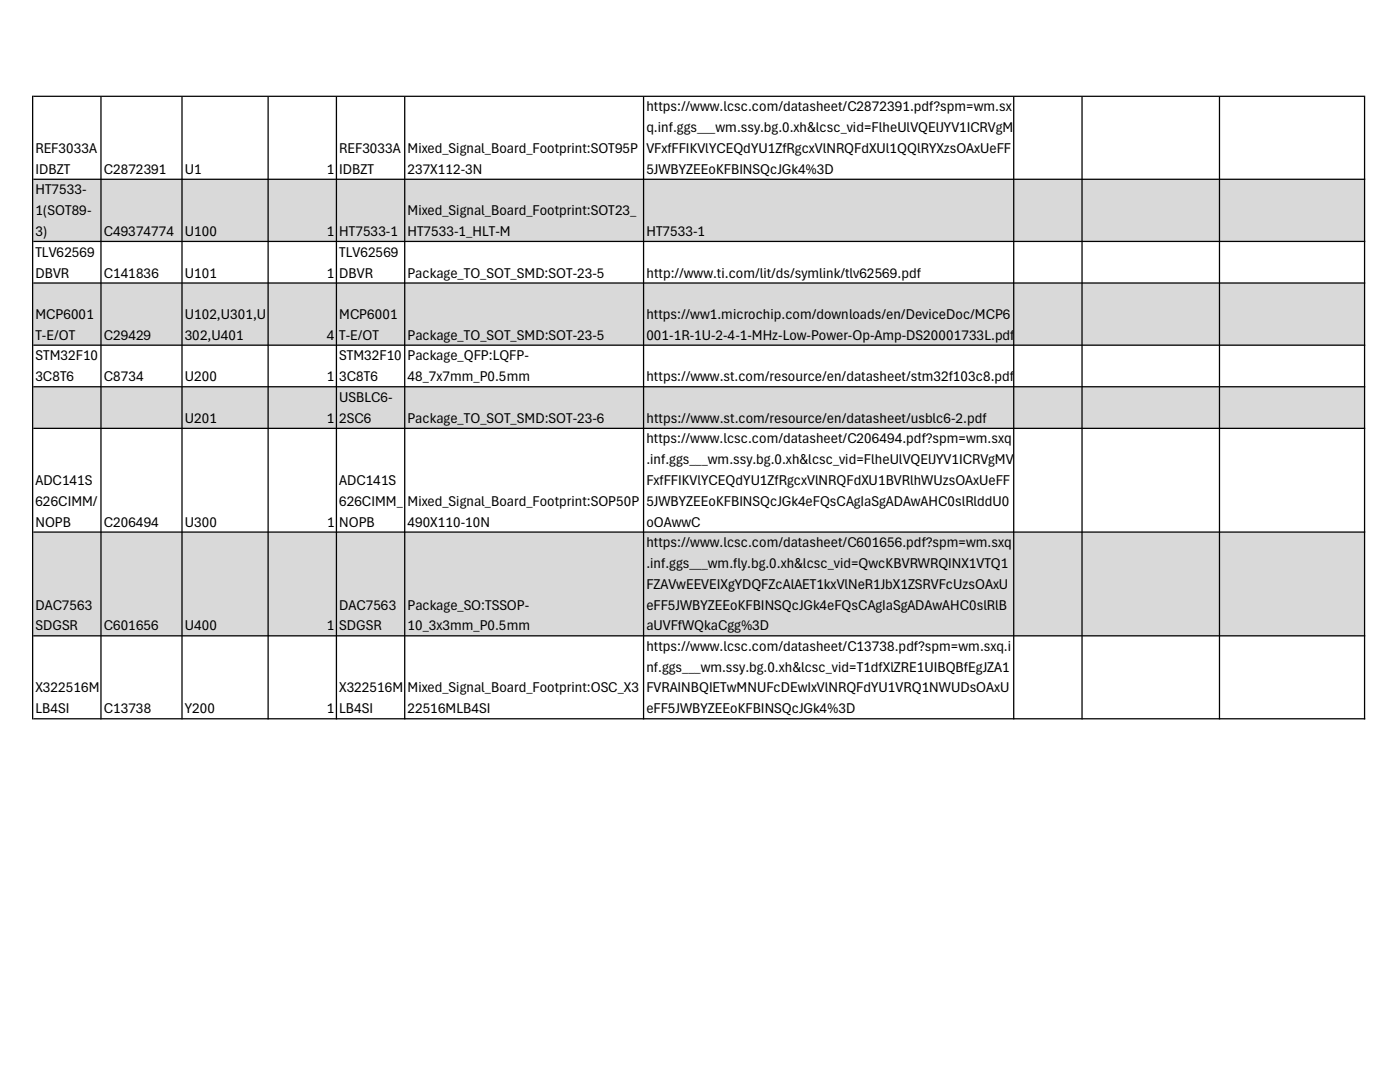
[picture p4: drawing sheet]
<svg xmlns="http://www.w3.org/2000/svg" width="279mm" height="216mm" viewBox="0 0 279 216" stroke-linecap="round" stroke-linejoin="round" font-family="sans-serif">
<defs><g id="words">
<g font-size="3">
<text x="129" y="22.2">https://www.lcsc.com/datasheet/C2872391.pdf?spm=wm.sx</text>
<text x="129" y="26.4">q.inf.ggs___wm.ssy.bg.0.xh&amp;lcsc_vid=FlheUlVQElJYV1ICRVgM</text>
<text x="7.1" y="30.5">REF3033A</text>
<text x="7.1" y="34.7">IDBZT</text>
<text x="20.7" y="34.7">C2872391</text>
<text x="36.9" y="34.7">U1</text>
<text x="65.2" y="34.7">1</text>
<text x="67.7" y="30.5">REF3033A</text>
<text x="67.7" y="34.7">IDBZT</text>
<text x="81.3" y="30.5">Mixed_Signal_Board_Footprint:SOT95P</text>
<text x="81.3" y="34.7">237X112-3N</text>
<text x="129" y="30.5">VFxfFFIKVlYCEQdYU1ZfRgcxVlNRQFdXUl1QQlRYXzsOAxUeFF</text>
<text x="129" y="34.7">5JWBYZEEoKFBINSQcJGk4%3D</text>
<text x="7.1" y="38.8">HT7533-</text>
<text x="7.1" y="42.9">1(SOT89-</text>
<text x="7.1" y="47.1">3)</text>
<text x="20.7" y="47.1">C49374774</text>
<text x="36.9" y="47.1">U100</text>
<text x="65.2" y="47.1">1 HT7533-1</text>
<text x="81.3" y="42.9">Mixed_Signal_Board_Footprint:SOT23_</text>
<text x="81.3" y="47.1">HT7533-1_HLT-M</text>
<text x="129" y="47.1">HT7533-1</text>
<text x="7.1" y="51.2">TLV62569</text>
<text x="67.7" y="51.2">TLV62569</text>
<text x="7.1" y="55.4">DBVR</text>
<text x="20.7" y="55.4">C141836</text>
<text x="36.9" y="55.4">U101</text>
<text x="65.3" y="55.4">1</text>
<text x="67.7" y="55.4">DBVR</text>
<text x="81.3" y="55.4">Package_TO_SOT_SMD:SOT-23-5</text>
<text x="129" y="55.4">http://www.ti.com/lit/ds/symlink/tlv62569.pdf</text>
<text x="7.1" y="63.6">MCP6001</text>
<text x="36.9" y="63.6">U102,U301,U</text>
<text x="67.7" y="63.6">MCP6001</text>
<text x="129" y="63.6">https://ww1.microchip.com/downloads/en/DeviceDoc/MCP6</text>
<text x="7.1" y="67.8">T-E/OT</text>
<text x="7.1" y="71.9">STM32F10</text>
<text x="20.7" y="67.8">C29429</text>
<text x="36.9" y="67.8">302,U401</text>
<text x="65.3" y="67.8">4</text>
<text x="67.7" y="67.8">T-E/OT</text>
<text x="67.7" y="71.9">STM32F10</text>
<text x="81.3" y="71.9">Package_QFP:LQFP-</text>
<text x="81.3" y="67.8">Package_TO_SOT_SMD:SOT-23-5</text>
<text x="129" y="67.8">001-1R-1U-2-4-1-MHz-Low-Power-Op-Amp-DS20001733L.pdf</text>
<text x="7.1" y="76.1">3C8T6</text>
<text x="20.7" y="76.1">C8734</text>
<text x="36.9" y="76.1">U200</text>
<text x="65.3" y="76.1">1</text>
<text x="67.7" y="76.1">3C8T6</text>
<text x="81.3" y="76.1">48_7x7mm_P0.5mm</text>
<text x="129" y="76.1">https://www.st.com/resource/en/datasheet/stm32f103c8.pdf</text>
<text x="67.7" y="80.2">USBLC6-</text>
<text x="36.9" y="84.4">U201</text>
<text x="65.2" y="84.4">1</text>
<text x="67.7" y="84.4">2SC6</text>
<text x="81.3" y="84.4">Package_TO_SOT_SMD:SOT-23-6</text>
<text x="129" y="88.5">https://www.lcsc.com/datasheet/C206494.pdf?spm=wm.sxq</text>
<text x="129" y="84.4">https://www.st.com/resource/en/datasheet/usblc6-2.pdf</text>
<text x="129" y="92.6">.inf.ggs___wm.ssy.bg.0.xh&amp;lcsc_vid=FlheUlVQElJYV1ICRVgMV</text>
<text x="7.1" y="96.8">ADC141S</text>
<text x="7.1" y="100.9">626CIMM/</text>
<text x="67.7" y="96.8">ADC141S</text>
<text x="67.7" y="100.9">626CIMM_</text>
<text x="81.3" y="100.9">Mixed_Signal_Board_Footprint:SOP50P</text>
<text x="129" y="96.8">FxfFFIKVlYCEQdYU1ZfRgcxVlNRQFdXU1BVRlhWUzsOAxUeFF</text>
<text x="129" y="100.9">5JWBYZEEoKFBINSQcJGk4eFQsCAgIaSgADAwAHC0slRlddU0</text>
<text x="7.1" y="105.1">NOPB</text>
<text x="20.7" y="105.1">C206494</text>
<text x="36.9" y="105.1">U300</text>
<text x="65.3" y="105.1">1</text>
<text x="67.7" y="105.1">NOPB</text>
<text x="81.3" y="105.1">490X110-10N</text>
<text x="129" y="105.1">oOAwwC</text>
<text x="129" y="109.2">https://www.lcsc.com/datasheet/C601656.pdf?spm=wm.sxq</text>
<text x="129" y="113.3">.inf.ggs___wm.fly.bg.0.xh&amp;lcsc_vid=QwcKBVRWRQINX1VTQ1</text>
<text x="129" y="117.5">FZAVwEEVEIXgYDQFZcAlAET1kxVlNeR1JbX1ZSRVFcUzsOAxU</text>
<text x="7.1" y="121.6">DAC7563</text>
<text x="7.1" y="125.8">SDGSR</text>
<text x="20.7" y="125.8">C601656</text>
<text x="36.9" y="125.8">U400</text>
<text x="65.3" y="125.8">1</text>
<text x="67.7" y="121.6">DAC7563</text>
<text x="67.7" y="125.8">SDGSR</text>
<text x="81.3" y="121.6">Package_SO:TSSOP-</text>
<text x="81.3" y="125.8">10_3x3mm_P0.5mm</text>
<text x="129" y="121.6">eFF5JWBYZEEoKFBINSQcJGk4eFQsCAgIaSgADAwAHC0slRlB</text>
<text x="129" y="125.8">aUVFfWQkaCgg%3D</text>
<text x="129" y="129.9">https://www.lcsc.com/datasheet/C13738.pdf?spm=wm.sxq.i</text>
<text x="129" y="134">nf.ggs___wm.ssy.bg.0.xh&amp;lcsc_vid=T1dfXlZRE1UIBQBfEgJZA1</text>
<text x="7.1" y="138.2">X322516M</text>
<text x="7.1" y="142.3">LB4SI</text>
<text x="20.7" y="142.3">C13738</text>
<text x="36.9" y="142.3">Y200</text>
<text x="65.3" y="142.3">1</text>
<text x="67.7" y="138.2">X322516M</text>
<text x="67.7" y="142.3">LB4SI</text>
<text x="81.3" y="138.2">Mixed_Signal_Board_Footprint:OSC_X3</text>
<text x="81.3" y="142.3">22516MLB4SI</text>
<text x="129" y="138.2">FVRAINBQIETwMNUFcDEwIxVlNRQFdYU1VRQ1NWUDsOAxU</text>
<text x="129" y="142.3">eFF5JWBYZEEoKFBINSQcJGk4%3D</text>
</g>
</g></defs>
<path d="M6.7 35.8h265.7v12.4h-265.7zM6.7 56.5h265.7v12.4h-265.7zM6.7 77.2h265.7v8.3h-265.7zM6.7 106.2h265.7v20.7h-265.7z" fill-rule="evenodd" fill="#d9d9d9"/>
<g fill="#000">
<path d="M6.4 19.1h.2v124.5h-.2zM20 19.3h.3v124.3h-.3zM36.2 19.3h.2v124.3h-.2zM53.4 19.3h.2v124.3h-.2zM67 19.3h.3v124.3h-.3zM80.6 19.3h.3v124.3h-.3zM128.3 19.3h.3v124.3h-.3zM202.2 19.3h.2v124.3h-.2zM215.8 19.3h.3v124.3h-.3zM243.2 19.3h.3v124.3h-.3zM272.2 19.3h.3v124.3h-.3z" fill-rule="evenodd"/>
<path d="M6.6 19.1h265.9v.2h-265.9zM6.6 35.6h265.9v.3h-265.9zM6.6 48h265.9v.3h-265.9zM6.6 56.3h265.9v.3h-265.9zM6.6 68.7h265.9v.3h-265.9zM6.6 77h265.9v.3h-265.9zM6.6 85.3h265.9v.3h-265.9zM6.6 106h265.9v.3h-265.9zM6.6 126.7h265.9v.3h-265.9zM6.6 143.3h265.9v.3h-265.9z" fill-rule="evenodd"/>
</g>
<use href="#words"/>
</svg>
